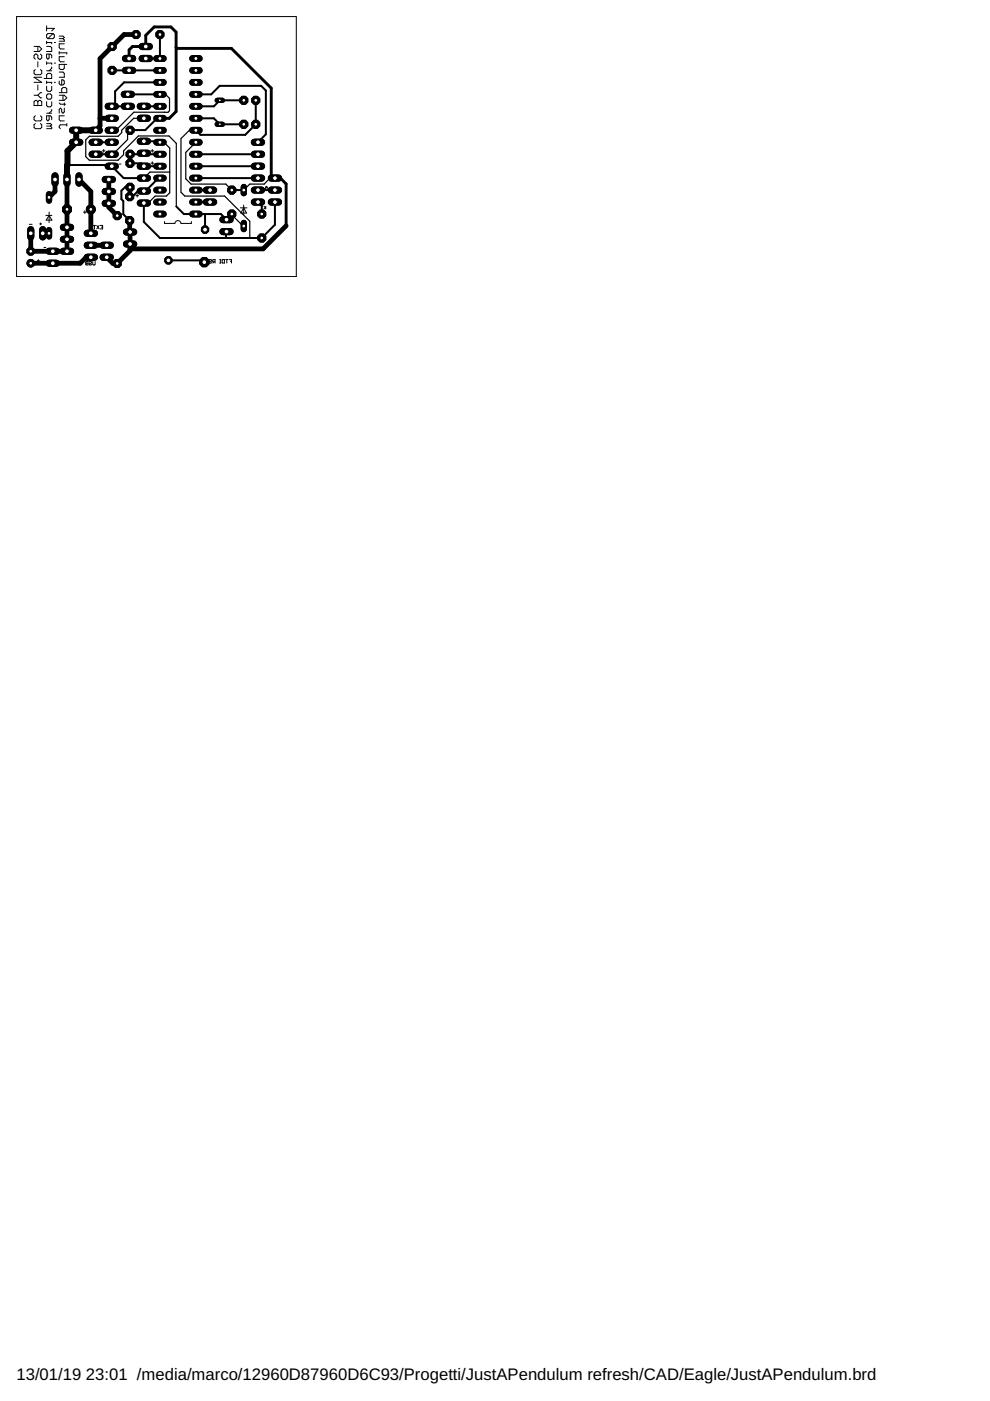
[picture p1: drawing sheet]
<svg xmlns="http://www.w3.org/2000/svg" width="210mm" height="297mm" viewBox="0 0 210 297" stroke-linecap="round" stroke-linejoin="round" font-family="sans-serif">
<defs><g id="words">
<g font-size="3.5">
<text x="3.5" y="292.5">13/01/19</text>
<text x="18.2" y="292.5">23:01 /media/marco/12960D87960D6C93/Progetti/JustAPendulum refresh/CAD/Eagle/JustAPendulum.brd</text>
</g>
</g></defs>
<g fill="none" stroke="#000" stroke-width=".42">
<path d="M23.8 14.9h10.1M33.9 17.5h-7.6l-1.9 1.9v3.1M33.9 7.3v5.1h-3M14.2 38v.1M14.2 35h9.3l2.7 2.8h4.3M20.3 32.7h3.4M20.3 30.2h3.4M23.7 22.5h3.4M27.1 20h6.8M27.6 39.7h-1.1l-.8 .7v1.8l.4 .4v2.8l1.5 1.4M27.6 34.6h2.3l.6 .6h3.4M27.6 32.7h6.3"/>
<path d="M30.5 22.5h3.4M30.5 30h3.2l.2 .2M30.5 32.5l-.3 .2M33.9 25.1h-.6l-2.5 2.5h-3.2M33.9 37.8h-.3l-2.7 2.7h-1.6l-1.2 1.2h-.6M41.5 25.1h3.8l1.3 1.3h5.1M41.5 32.7h13.2M41.5 37.8h13.2M41.5 20h3.3l1.8-1.8h8.8l1 1v9.3l-1.7 1.7M41.5 35.2h13.2M51.7 21.3h-5.1l-1.3 1.2h-3.8M54.2 21.3v5.1l-2.2 2.2h-9.5l-1-1"/>
<path d="M58.3 37.8h.1M35.7 55.2h7.3l.3 .4M37.4 43.8l1.6 1.6h7.8l1.2 1.2 1.1-1.2M41.5 40.3h3M41.5 42.8h3M43.4 45.4l.1 3.3M48 49.1l-.1 1.4M49.1 40.3h2.6M49.1 45.4h.1M54.7 40.3h3.6M54.7 42.8l.8 .8v1.8M58.3 42.8v4.8l-2.8 2.9h-21.6l-3.4-3.4v-4"/>
</g>
<path d="M27.6 27.6l-.5 .6v1.4l-3.2 3.1h-.2M30.5 25.1h-2.2l-2.5 2.5v.5l-.8 .8h-6.1l-.7 .8v3.5l.7 .8h6.1l1.2-1.2v-.8l3.1-3.2h6.5l1.6 1.6v13.4M33.9 30.2h.9l1.2 1.2v9.5l-.7 .7h-2.4l-1.5 1.5h-.9M33.9 20h1.2l.8 .8v2.7l-.3 .3h-7.2l-3.8 3.8h-.9M34.9 23.8h.1M36 36.5h-4.2l-1.3 1.3M41.5 30.2l-2.1 2.1v5.6l1.1 1.1h7.4l1.2 1.3M41.5 27.6h-1.3l-1.8 1.8v11.4l.8 .8h8.4l5.4 5.3v3.6M57.3 37.8l-1.3 1.2h-3l-1.3 1.3M58.3 37.8h.2M49.1 45.4l2.4 2.5h.2" fill="none" stroke="#000" stroke-width=".25"/>
<path d="M28.9 7.3h-2.6l-5.1 5.1v14.3l-.9 .9M11.7 38.1v2.5l-1.3 1.2M14.2 38.1v15.2h-7.7v-3.8M16.7 38.1l2.6 2.5v8.9M21.2 25.1h2.5M23.1 38.1v5.8l1.7 1.8M9.1 49.5h1.3M19.2 54.6h-1l-1.2 1.2h-10.5M19.3 54.5l-.1 .1M19.3 52h3.3M27.5 46.8l.1 6.3-2.8 2.8h-.9l-1.3-1.4M60.7 47.9l-4.9 4.9h-28.2" fill="none" stroke="#000" stroke-width="1"/>
<path d="M27.4 12.4v-1.8l.7-.7h2.8v-2.4l1.8-1.8h3.5l1.1 1.1v16.8l-1.4 1.5h-2M37.3 10.1l.2 .2h11.6l8.4 8.4v18.8l.3 .3M57.3 37.8h2.2l1.2 1.2v8.9" fill="none" stroke="#000" stroke-width=".61"/>
<path d="M20.3 27.6h-4.1v2.6l-1.9 1.8-.1 6" fill="none" stroke="#000" stroke-width="1.3"/>
<path d="M26.6 14.9h1.5" fill="none" stroke="#000" stroke-width="1.5"/>
<circle cx="27.4" cy="14.9" r=".51" fill="#fff" stroke="#000" stroke-width=".21"/>
<path d="M26.6 12.4h1.5" fill="none" stroke="#000" stroke-width="1.5"/>
<circle cx="27.4" cy="12.4" r=".51" fill="#fff" stroke="#000" stroke-width=".21"/>
<path d="M30.1 12.4h1.6" fill="none" stroke="#000" stroke-width="1.5"/>
<circle cx="30.9" cy="12.4" r=".51" fill="#fff" stroke="#000" stroke-width=".21"/>
<path d="M30.1 9.9h1.6" fill="none" stroke="#000" stroke-width="1.5"/>
<circle cx="30.9" cy="9.9" r=".51" fill="#fff" stroke="#000" stroke-width=".21"/>
<circle cx="54.2" cy="21.3" r=".92" fill="#000" stroke="#000" stroke-width=".21"/>
<circle cx="54.2" cy="21.3" r=".4" fill="#fff" stroke="#000" stroke-width=".21"/>
<circle cx="51.7" cy="21.3" r=".92" fill="#000" stroke="#000" stroke-width=".21"/>
<circle cx="51.7" cy="21.3" r=".4" fill="#fff" stroke="#000" stroke-width=".21"/>
<circle cx="54.2" cy="26.4" r=".92" fill="#000" stroke="#000" stroke-width=".21"/>
<circle cx="54.2" cy="26.4" r=".4" fill="#fff" stroke="#000" stroke-width=".21"/>
<circle cx="51.7" cy="26.4" r=".92" fill="#000" stroke="#000" stroke-width=".21"/>
<circle cx="51.7" cy="26.4" r=".4" fill="#fff" stroke="#000" stroke-width=".21"/>
<circle cx="19.3" cy="44.4" r=".95" fill="#000" stroke="#000" stroke-width=".21"/>
<circle cx="19.3" cy="44.4" r=".4" fill="#fff" stroke="#000" stroke-width=".21"/>
<circle cx="14.2" cy="44.4" r="1.03" fill="#000" stroke="#000" stroke-width=".21"/>
<circle cx="14.2" cy="44.4" r=".4" fill="#fff" stroke="#000" stroke-width=".21"/>
<circle cx="6.5" cy="55.8" r=".8" fill="#000" stroke="#000" stroke-width=".21"/>
<circle cx="6.5" cy="55.8" r=".4" fill="#fff" stroke="#000" stroke-width=".21"/>
<circle cx="6.5" cy="53.3" r=".87" fill="#000" stroke="#000" stroke-width=".21"/>
<circle cx="6.5" cy="53.3" r=".4" fill="#fff" stroke="#000" stroke-width=".21"/>
<path d="M19.5 32.7h1.6" fill="none" stroke="#000" stroke-width="1.5"/>
<circle cx="20.3" cy="32.7" r=".51" fill="#fff" stroke="#000" stroke-width=".21"/>
<path d="M19.5 30.2h1.6" fill="none" stroke="#000" stroke-width="1.5"/>
<circle cx="20.3" cy="30.2" r=".51" fill="#fff" stroke="#000" stroke-width=".21"/>
<path d="M19.5 27.6h1.6" fill="none" stroke="#000" stroke-width="1.5"/>
<circle cx="20.3" cy="27.6" r=".51" fill="#fff" stroke="#000" stroke-width=".21"/>
<path d="M51.7 39.6v1.4" fill="none" stroke="#000" stroke-width="1.3"/>
<circle cx="51.7" cy="40.3" r=".4" fill="#fff" stroke="#000" stroke-width=".21"/>
<path d="M51.7 47.3v1.3" fill="none" stroke="#000" stroke-width="1.3"/>
<circle cx="51.7" cy="47.9" r=".4" fill="#fff" stroke="#000" stroke-width=".21"/>
<path d="M10.4 41.2v1.3" fill="none" stroke="#000" stroke-width="1.3"/>
<circle cx="10.4" cy="41.8" r=".4" fill="#fff" stroke="#000" stroke-width=".21"/>
<path d="M10.4 48.8v1.3" fill="none" stroke="#000" stroke-width="1.3"/>
<circle cx="10.4" cy="49.5" r=".4" fill="#fff" stroke="#000" stroke-width=".21"/>
<path d="M15.4 27.6h1.5" fill="none" stroke="#000" stroke-width="1.5"/>
<circle cx="16.2" cy="27.6" r=".51" fill="#fff" stroke="#000" stroke-width=".21"/>
<path d="M15.4 30.2h1.5" fill="none" stroke="#000" stroke-width="1.5"/>
<circle cx="16.2" cy="30.2" r=".51" fill="#fff" stroke="#000" stroke-width=".21"/>
<path d="M11.7 37.3v1.5" fill="none" stroke="#000" stroke-width="1.5"/>
<circle cx="11.7" cy="38.1" r=".51" fill="#fff" stroke="#000" stroke-width=".21"/>
<path d="M14.2 37.3v1.5" fill="none" stroke="#000" stroke-width="1.5"/>
<circle cx="14.2" cy="38.1" r=".51" fill="#fff" stroke="#000" stroke-width=".21"/>
<path d="M16.7 37.3v1.5" fill="none" stroke="#000" stroke-width="1.5"/>
<circle cx="16.7" cy="38.1" r=".51" fill="#fff" stroke="#000" stroke-width=".21"/>
<path d="M29.7 32.5h1.6" fill="none" stroke="#000" stroke-width="1.5"/>
<circle cx="30.5" cy="32.5" r=".51" fill="#fff" stroke="#000" stroke-width=".21"/>
<path d="M29.7 30h1.6" fill="none" stroke="#000" stroke-width="1.5"/>
<circle cx="30.5" cy="30" r=".51" fill="#fff" stroke="#000" stroke-width=".21"/>
<path d="M29.7 35.2h1.6" fill="none" stroke="#000" stroke-width="1.5"/>
<circle cx="30.5" cy="35.2" r=".51" fill="#fff" stroke="#000" stroke-width=".21"/>
<path d="M29.7 37.8h1.6" fill="none" stroke="#000" stroke-width="1.5"/>
<circle cx="30.5" cy="37.8" r=".51" fill="#fff" stroke="#000" stroke-width=".21"/>
<path d="M29.7 40.5h1.6" fill="none" stroke="#000" stroke-width="1.5"/>
<circle cx="30.5" cy="40.5" r=".51" fill="#fff" stroke="#000" stroke-width=".21"/>
<path d="M29.7 43.1h1.6" fill="none" stroke="#000" stroke-width="1.5"/>
<circle cx="30.5" cy="43.1" r=".51" fill="#fff" stroke="#000" stroke-width=".21"/>
<path d="M22.3 43.1h1.5" fill="none" stroke="#000" stroke-width="1.5"/>
<circle cx="23.1" cy="43.1" r=".51" fill="#fff" stroke="#000" stroke-width=".21"/>
<path d="M22.3 40.6h1.5" fill="none" stroke="#000" stroke-width="1.5"/>
<circle cx="23.1" cy="40.6" r=".51" fill="#fff" stroke="#000" stroke-width=".21"/>
<path d="M22.3 38.1h1.5" fill="none" stroke="#000" stroke-width="1.5"/>
<circle cx="23.1" cy="38.1" r=".51" fill="#fff" stroke="#000" stroke-width=".21"/>
<path d="M13.4 48.2h1.6" fill="none" stroke="#000" stroke-width="1.5"/>
<circle cx="14.2" cy="48.2" r=".51" fill="#fff" stroke="#000" stroke-width=".21"/>
<path d="M13.4 50.7h1.6" fill="none" stroke="#000" stroke-width="1.5"/>
<circle cx="14.2" cy="50.7" r=".51" fill="#fff" stroke="#000" stroke-width=".21"/>
<path d="M13.4 53.3h1.6" fill="none" stroke="#000" stroke-width="1.5"/>
<circle cx="14.2" cy="53.3" r=".51" fill="#fff" stroke="#000" stroke-width=".21"/>
<path d="M22.9 22.5h1.5" fill="none" stroke="#000" stroke-width="1.5"/>
<circle cx="23.7" cy="22.5" r=".51" fill="#fff" stroke="#000" stroke-width=".21"/>
<path d="M22.9 25.1h1.5" fill="none" stroke="#000" stroke-width="1.5"/>
<circle cx="23.7" cy="25.1" r=".51" fill="#fff" stroke="#000" stroke-width=".21"/>
<path d="M22.9 27.6h1.5" fill="none" stroke="#000" stroke-width="1.5"/>
<circle cx="23.7" cy="27.6" r=".51" fill="#fff" stroke="#000" stroke-width=".21"/>
<path d="M22.9 30.2h1.5" fill="none" stroke="#000" stroke-width="1.5"/>
<circle cx="23.7" cy="30.2" r=".51" fill="#fff" stroke="#000" stroke-width=".21"/>
<path d="M22.9 32.7h1.5" fill="none" stroke="#000" stroke-width="1.5"/>
<circle cx="23.7" cy="32.7" r=".51" fill="#fff" stroke="#000" stroke-width=".21"/>
<path d="M22.9 35.2h1.5" fill="none" stroke="#000" stroke-width="1.5"/>
<circle cx="23.7" cy="35.2" r=".51" fill="#fff" stroke="#000" stroke-width=".21"/>
<path d="M53.9 42.8h1.6" fill="none" stroke="#000" stroke-width="1.5"/>
<circle cx="54.7" cy="42.8" r=".51" fill="#fff" stroke="#000" stroke-width=".21"/>
<path d="M53.9 40.3h1.6" fill="none" stroke="#000" stroke-width="1.5"/>
<circle cx="54.7" cy="40.3" r=".51" fill="#fff" stroke="#000" stroke-width=".21"/>
<path d="M53.9 37.8h1.6" fill="none" stroke="#000" stroke-width="1.5"/>
<circle cx="54.7" cy="37.8" r=".51" fill="#fff" stroke="#000" stroke-width=".21"/>
<path d="M53.9 35.2h1.6" fill="none" stroke="#000" stroke-width="1.5"/>
<circle cx="54.7" cy="35.2" r=".51" fill="#fff" stroke="#000" stroke-width=".21"/>
<path d="M53.9 32.7h1.6" fill="none" stroke="#000" stroke-width="1.5"/>
<circle cx="54.7" cy="32.7" r=".51" fill="#fff" stroke="#000" stroke-width=".21"/>
<path d="M53.9 30.2h1.6" fill="none" stroke="#000" stroke-width="1.5"/>
<circle cx="54.7" cy="30.2" r=".51" fill="#fff" stroke="#000" stroke-width=".21"/>
<path d="M57.5 42.8h1.6" fill="none" stroke="#000" stroke-width="1.5"/>
<circle cx="58.3" cy="42.8" r=".51" fill="#fff" stroke="#000" stroke-width=".21"/>
<path d="M57.5 40.3h1.6" fill="none" stroke="#000" stroke-width="1.5"/>
<circle cx="58.3" cy="40.3" r=".51" fill="#fff" stroke="#000" stroke-width=".21"/>
<path d="M57.5 37.8h1.6" fill="none" stroke="#000" stroke-width="1.5"/>
<circle cx="58.3" cy="37.8" r=".51" fill="#fff" stroke="#000" stroke-width=".21"/>
<circle cx="49.1" cy="45.4" r=".92" fill="#000" stroke="#000" stroke-width=".21"/>
<circle cx="49.1" cy="45.4" r=".4" fill="#fff" stroke="#000" stroke-width=".21"/>
<circle cx="49.1" cy="40.3" r=".92" fill="#000" stroke="#000" stroke-width=".21"/>
<circle cx="49.1" cy="40.3" r=".4" fill="#fff" stroke="#000" stroke-width=".21"/>
<circle cx="55.5" cy="45.4" r=".92" fill="#000" stroke="#000" stroke-width=".21"/>
<circle cx="55.5" cy="45.4" r=".4" fill="#fff" stroke="#000" stroke-width=".21"/>
<circle cx="55.5" cy="50.5" r=".92" fill="#000" stroke="#000" stroke-width=".21"/>
<circle cx="55.5" cy="50.5" r=".4" fill="#fff" stroke="#000" stroke-width=".21"/>
<circle cx="23.8" cy="14.9" r=".92" fill="#000" stroke="#000" stroke-width=".21"/>
<circle cx="23.8" cy="14.9" r=".4" fill="#fff" stroke="#000" stroke-width=".21"/>
<circle cx="23.8" cy="9.9" r=".92" fill="#000" stroke="#000" stroke-width=".21"/>
<circle cx="23.8" cy="9.9" r=".4" fill="#fff" stroke="#000" stroke-width=".21"/>
<circle cx="33.9" cy="7.3" r=".92" fill="#000" stroke="#000" stroke-width=".21"/>
<circle cx="33.9" cy="7.3" r=".4" fill="#fff" stroke="#000" stroke-width=".21"/>
<circle cx="28.9" cy="7.3" r=".92" fill="#000" stroke="#000" stroke-width=".21"/>
<circle cx="28.9" cy="7.3" r=".4" fill="#fff" stroke="#000" stroke-width=".21"/>
<circle cx="24.8" cy="45.7" r=".92" fill="#000" stroke="#000" stroke-width=".21"/>
<circle cx="24.8" cy="45.7" r=".4" fill="#fff" stroke="#000" stroke-width=".21"/>
<circle cx="24.8" cy="55.9" r=".92" fill="#000" stroke="#000" stroke-width=".21"/>
<circle cx="24.8" cy="55.9" r=".4" fill="#fff" stroke="#000" stroke-width=".21"/>
<path d="M47.3 49.1h1.5" fill="none" stroke="#000" stroke-width="1.5"/>
<circle cx="48" cy="49.1" r=".51" fill="#fff" stroke="#000" stroke-width=".21"/>
<path d="M47.3 46.6h1.5" fill="none" stroke="#000" stroke-width="1.5"/>
<circle cx="48" cy="46.6" r=".51" fill="#fff" stroke="#000" stroke-width=".21"/>
<path d="M43.8 40.3h1.5" fill="none" stroke="#000" stroke-width="1.5"/>
<circle cx="44.5" cy="40.3" r=".51" fill="#fff" stroke="#000" stroke-width=".21"/>
<path d="M43.8 42.8h1.5" fill="none" stroke="#000" stroke-width="1.5"/>
<circle cx="44.5" cy="42.8" r=".51" fill="#fff" stroke="#000" stroke-width=".21"/>
<path d="M40.8 45.4h1.4" fill="none" stroke="#000" stroke-width="1.4"/>
<circle cx="41.5" cy="45.4" r=".42" fill="#fff" stroke="#000" stroke-width=".21"/>
<path d="M40.8 42.8h1.4" fill="none" stroke="#000" stroke-width="1.4"/>
<circle cx="41.5" cy="42.8" r=".42" fill="#fff" stroke="#000" stroke-width=".21"/>
<path d="M40.8 40.3h1.4" fill="none" stroke="#000" stroke-width="1.4"/>
<circle cx="41.5" cy="40.3" r=".42" fill="#fff" stroke="#000" stroke-width=".21"/>
<path d="M40.8 37.8h1.4" fill="none" stroke="#000" stroke-width="1.4"/>
<circle cx="41.5" cy="37.8" r=".42" fill="#fff" stroke="#000" stroke-width=".21"/>
<path d="M40.8 35.2h1.4" fill="none" stroke="#000" stroke-width="1.4"/>
<circle cx="41.5" cy="35.2" r=".42" fill="#fff" stroke="#000" stroke-width=".21"/>
<path d="M40.8 32.7h1.4" fill="none" stroke="#000" stroke-width="1.4"/>
<circle cx="41.5" cy="32.7" r=".42" fill="#fff" stroke="#000" stroke-width=".21"/>
<path d="M40.8 30.2h1.4" fill="none" stroke="#000" stroke-width="1.4"/>
<circle cx="41.5" cy="30.2" r=".42" fill="#fff" stroke="#000" stroke-width=".21"/>
<path d="M40.8 27.6h1.4" fill="none" stroke="#000" stroke-width="1.4"/>
<circle cx="41.5" cy="27.6" r=".42" fill="#fff" stroke="#000" stroke-width=".21"/>
<path d="M40.8 25.1h1.4" fill="none" stroke="#000" stroke-width="1.4"/>
<circle cx="41.5" cy="25.1" r=".42" fill="#fff" stroke="#000" stroke-width=".21"/>
<path d="M40.8 22.5h1.4" fill="none" stroke="#000" stroke-width="1.4"/>
<circle cx="41.5" cy="22.5" r=".42" fill="#fff" stroke="#000" stroke-width=".21"/>
<path d="M40.8 20h1.4" fill="none" stroke="#000" stroke-width="1.4"/>
<circle cx="41.5" cy="20" r=".42" fill="#fff" stroke="#000" stroke-width=".21"/>
<path d="M40.8 17.5h1.4" fill="none" stroke="#000" stroke-width="1.4"/>
<circle cx="41.5" cy="17.5" r=".42" fill="#fff" stroke="#000" stroke-width=".21"/>
<path d="M40.8 14.9h1.4" fill="none" stroke="#000" stroke-width="1.4"/>
<circle cx="41.5" cy="14.9" r=".42" fill="#fff" stroke="#000" stroke-width=".21"/>
<path d="M40.8 12.4h1.4" fill="none" stroke="#000" stroke-width="1.4"/>
<circle cx="41.5" cy="12.4" r=".42" fill="#fff" stroke="#000" stroke-width=".21"/>
<path d="M33.2 12.4h1.4" fill="none" stroke="#000" stroke-width="1.4"/>
<circle cx="33.9" cy="12.4" r=".42" fill="#fff" stroke="#000" stroke-width=".21"/>
<path d="M33.2 14.9h1.4" fill="none" stroke="#000" stroke-width="1.4"/>
<circle cx="33.9" cy="14.9" r=".42" fill="#fff" stroke="#000" stroke-width=".21"/>
<path d="M33.2 17.5h1.4" fill="none" stroke="#000" stroke-width="1.4"/>
<circle cx="33.9" cy="17.5" r=".42" fill="#fff" stroke="#000" stroke-width=".21"/>
<path d="M33.2 20h1.4" fill="none" stroke="#000" stroke-width="1.4"/>
<circle cx="33.9" cy="20" r=".42" fill="#fff" stroke="#000" stroke-width=".21"/>
<path d="M33.2 22.5h1.4" fill="none" stroke="#000" stroke-width="1.4"/>
<circle cx="33.9" cy="22.5" r=".42" fill="#fff" stroke="#000" stroke-width=".21"/>
<path d="M33.2 25.1h1.4" fill="none" stroke="#000" stroke-width="1.4"/>
<circle cx="33.9" cy="25.1" r=".42" fill="#fff" stroke="#000" stroke-width=".21"/>
<path d="M33.2 27.6h1.4" fill="none" stroke="#000" stroke-width="1.4"/>
<circle cx="33.9" cy="27.6" r=".42" fill="#fff" stroke="#000" stroke-width=".21"/>
<path d="M33.2 30.2h1.4" fill="none" stroke="#000" stroke-width="1.4"/>
<circle cx="33.9" cy="30.2" r=".42" fill="#fff" stroke="#000" stroke-width=".21"/>
<path d="M33.2 32.7h1.4" fill="none" stroke="#000" stroke-width="1.4"/>
<circle cx="33.9" cy="32.7" r=".42" fill="#fff" stroke="#000" stroke-width=".21"/>
<path d="M33.2 35.2h1.4" fill="none" stroke="#000" stroke-width="1.4"/>
<circle cx="33.9" cy="35.2" r=".42" fill="#fff" stroke="#000" stroke-width=".21"/>
<path d="M33.2 37.8h1.4" fill="none" stroke="#000" stroke-width="1.4"/>
<circle cx="33.9" cy="37.8" r=".42" fill="#fff" stroke="#000" stroke-width=".21"/>
<path d="M33.2 40.3h1.4" fill="none" stroke="#000" stroke-width="1.4"/>
<circle cx="33.9" cy="40.3" r=".42" fill="#fff" stroke="#000" stroke-width=".21"/>
<path d="M33.2 42.8h1.4" fill="none" stroke="#000" stroke-width="1.4"/>
<circle cx="33.9" cy="42.8" r=".42" fill="#fff" stroke="#000" stroke-width=".21"/>
<path d="M33.2 45.4h1.4" fill="none" stroke="#000" stroke-width="1.4"/>
<circle cx="33.9" cy="45.4" r=".42" fill="#fff" stroke="#000" stroke-width=".21"/>
<path d="M10.4 55.8h1.5" fill="none" stroke="#000" stroke-width="1.5"/>
<circle cx="11.2" cy="55.8" r=".51" fill="#fff" stroke="#000" stroke-width=".21"/>
<path d="M10.4 53.3h1.5" fill="none" stroke="#000" stroke-width="1.5"/>
<circle cx="11.2" cy="53.3" r=".51" fill="#fff" stroke="#000" stroke-width=".21"/>
<path d="M26.8 49.2h1.5" fill="none" stroke="#000" stroke-width="1.5"/>
<circle cx="27.6" cy="49.2" r=".51" fill="#fff" stroke="#000" stroke-width=".21"/>
<path d="M26.8 51.7h1.5" fill="none" stroke="#000" stroke-width="1.5"/>
<circle cx="27.6" cy="51.7" r=".51" fill="#fff" stroke="#000" stroke-width=".21"/>
<path d="M6.5 48.7v1.5" fill="none" stroke="#000" stroke-width="1.5"/>
<circle cx="6.5" cy="49.5" r=".51" fill="#fff" stroke="#000" stroke-width=".21"/>
<path d="M9.1 48.7v1.5" fill="none" stroke="#000" stroke-width="1.5"/>
<circle cx="9.1" cy="49.5" r=".51" fill="#fff" stroke="#000" stroke-width=".21"/>
<path d="M18.5 49.5h1.5" fill="none" stroke="#000" stroke-width="1.5"/>
<circle cx="19.3" cy="49.5" r=".51" fill="#fff" stroke="#000" stroke-width=".21"/>
<path d="M18.5 52h1.5" fill="none" stroke="#000" stroke-width="1.5"/>
<circle cx="19.3" cy="52" r=".51" fill="#fff" stroke="#000" stroke-width=".21"/>
<path d="M18.5 54.5h1.5" fill="none" stroke="#000" stroke-width="1.5"/>
<circle cx="19.3" cy="54.5" r=".51" fill="#fff" stroke="#000" stroke-width=".21"/>
<path d="M46.1 26.4h1.1" fill="none" stroke="#000" stroke-width="1.1"/>
<circle cx="46.6" cy="26.4" r=".3" fill="#fff" stroke="#000" stroke-width=".21"/>
<path d="M46.1 21.3h1.1" fill="none" stroke="#000" stroke-width="1.1"/>
<circle cx="46.6" cy="21.3" r=".3" fill="#fff" stroke="#000" stroke-width=".21"/>
<path d="M29.7 22.5h1.6" fill="none" stroke="#000" stroke-width="1.5"/>
<circle cx="30.5" cy="22.5" r=".51" fill="#fff" stroke="#000" stroke-width=".21"/>
<path d="M29.7 25.1h1.6" fill="none" stroke="#000" stroke-width="1.5"/>
<circle cx="30.5" cy="25.1" r=".51" fill="#fff" stroke="#000" stroke-width=".21"/>
<path d="M26.4 22.5h1.5" fill="none" stroke="#000" stroke-width="1.5"/>
<circle cx="27.1" cy="22.5" r=".51" fill="#fff" stroke="#000" stroke-width=".21"/>
<path d="M26.4 20h1.5" fill="none" stroke="#000" stroke-width="1.5"/>
<circle cx="27.1" cy="20" r=".51" fill="#fff" stroke="#000" stroke-width=".21"/>
<circle cx="27.6" cy="32.7" r=".92" fill="#000" stroke="#000" stroke-width=".21"/>
<circle cx="27.6" cy="32.7" r=".4" fill="#fff" stroke="#000" stroke-width=".21"/>
<circle cx="27.6" cy="27.6" r=".92" fill="#000" stroke="#000" stroke-width=".21"/>
<circle cx="27.6" cy="27.6" r=".4" fill="#fff" stroke="#000" stroke-width=".21"/>
<circle cx="27.6" cy="34.6" r=".92" fill="#000" stroke="#000" stroke-width=".21"/>
<circle cx="27.6" cy="34.6" r=".4" fill="#fff" stroke="#000" stroke-width=".21"/>
<circle cx="27.6" cy="39.7" r=".92" fill="#000" stroke="#000" stroke-width=".21"/>
<circle cx="27.6" cy="39.7" r=".4" fill="#fff" stroke="#000" stroke-width=".21"/>
<circle cx="27.5" cy="41.7" r=".92" fill="#000" stroke="#000" stroke-width=".21"/>
<circle cx="27.5" cy="41.7" r=".4" fill="#fff" stroke="#000" stroke-width=".21"/>
<circle cx="27.5" cy="46.8" r=".92" fill="#000" stroke="#000" stroke-width=".21"/>
<circle cx="27.5" cy="46.8" r=".4" fill="#fff" stroke="#000" stroke-width=".21"/>
<circle cx="43.3" cy="55.6" r="1.05" fill="#000" stroke="#000" stroke-width=".21"/>
<circle cx="43.3" cy="55.6" r=".51" fill="#fff" stroke="#000" stroke-width=".21"/>
<circle cx="43.5" cy="48.7" r=".83" fill="#000" stroke="#000" stroke-width=".21"/>
<circle cx="43.5" cy="48.7" r=".51" fill="#fff" stroke="#000" stroke-width=".21"/>
<circle cx="35.7" cy="55.2" r=".83" fill="#000" stroke="#000" stroke-width=".21"/>
<circle cx="35.7" cy="55.2" r=".51" fill="#fff" stroke="#000" stroke-width=".21"/>
<path d="M21.9 52h1.5" fill="none" stroke="#000" stroke-width="1.5"/>
<circle cx="22.6" cy="52" r=".51" fill="#fff" stroke="#000" stroke-width=".21"/>
<path d="M21.9 54.5h1.5" fill="none" stroke="#000" stroke-width="1.5"/>
<circle cx="22.6" cy="54.5" r=".51" fill="#fff" stroke="#000" stroke-width=".21"/>
<path d="M26.6 14.9h1.5" fill="none" stroke="#000" stroke-width="1.5"/>
<circle cx="27.4" cy="14.9" r=".51" fill="#fff" stroke="#000" stroke-width=".21"/>
<path d="M26.6 12.4h1.5" fill="none" stroke="#000" stroke-width="1.5"/>
<circle cx="27.4" cy="12.4" r=".51" fill="#fff" stroke="#000" stroke-width=".21"/>
<path d="M30.1 12.4h1.6" fill="none" stroke="#000" stroke-width="1.5"/>
<circle cx="30.9" cy="12.4" r=".51" fill="#fff" stroke="#000" stroke-width=".21"/>
<path d="M30.1 9.9h1.6" fill="none" stroke="#000" stroke-width="1.5"/>
<circle cx="30.9" cy="9.9" r=".51" fill="#fff" stroke="#000" stroke-width=".21"/>
<circle cx="54.2" cy="21.3" r=".92" fill="#000" stroke="#000" stroke-width=".21"/>
<circle cx="54.2" cy="21.3" r=".4" fill="#fff" stroke="#000" stroke-width=".21"/>
<circle cx="51.7" cy="21.3" r=".92" fill="#000" stroke="#000" stroke-width=".21"/>
<circle cx="51.7" cy="21.3" r=".4" fill="#fff" stroke="#000" stroke-width=".21"/>
<circle cx="54.2" cy="26.4" r=".92" fill="#000" stroke="#000" stroke-width=".21"/>
<circle cx="54.2" cy="26.4" r=".4" fill="#fff" stroke="#000" stroke-width=".21"/>
<circle cx="51.7" cy="26.4" r=".92" fill="#000" stroke="#000" stroke-width=".21"/>
<circle cx="51.7" cy="26.4" r=".4" fill="#fff" stroke="#000" stroke-width=".21"/>
<circle cx="19.3" cy="44.4" r=".95" fill="#000" stroke="#000" stroke-width=".21"/>
<circle cx="19.3" cy="44.4" r=".4" fill="#fff" stroke="#000" stroke-width=".21"/>
<circle cx="14.2" cy="44.4" r="1.03" fill="#000" stroke="#000" stroke-width=".21"/>
<circle cx="14.2" cy="44.4" r=".4" fill="#fff" stroke="#000" stroke-width=".21"/>
<circle cx="6.5" cy="55.8" r=".8" fill="#000" stroke="#000" stroke-width=".21"/>
<circle cx="6.5" cy="55.8" r=".4" fill="#fff" stroke="#000" stroke-width=".21"/>
<circle cx="6.5" cy="53.3" r=".87" fill="#000" stroke="#000" stroke-width=".21"/>
<circle cx="6.5" cy="53.3" r=".4" fill="#fff" stroke="#000" stroke-width=".21"/>
<path d="M19.5 32.7h1.6" fill="none" stroke="#000" stroke-width="1.5"/>
<circle cx="20.3" cy="32.7" r=".51" fill="#fff" stroke="#000" stroke-width=".21"/>
<path d="M19.5 30.2h1.6" fill="none" stroke="#000" stroke-width="1.5"/>
<circle cx="20.3" cy="30.2" r=".51" fill="#fff" stroke="#000" stroke-width=".21"/>
<path d="M19.5 27.6h1.6" fill="none" stroke="#000" stroke-width="1.5"/>
<circle cx="20.3" cy="27.6" r=".51" fill="#fff" stroke="#000" stroke-width=".21"/>
<path d="M51.7 39.6v1.4" fill="none" stroke="#000" stroke-width="1.3"/>
<circle cx="51.7" cy="40.3" r=".4" fill="#fff" stroke="#000" stroke-width=".21"/>
<path d="M51.7 47.3v1.3" fill="none" stroke="#000" stroke-width="1.3"/>
<circle cx="51.7" cy="47.9" r=".4" fill="#fff" stroke="#000" stroke-width=".21"/>
<path d="M10.4 41.2v1.3" fill="none" stroke="#000" stroke-width="1.3"/>
<circle cx="10.4" cy="41.8" r=".4" fill="#fff" stroke="#000" stroke-width=".21"/>
<path d="M10.4 48.8v1.3" fill="none" stroke="#000" stroke-width="1.3"/>
<circle cx="10.4" cy="49.5" r=".4" fill="#fff" stroke="#000" stroke-width=".21"/>
<path d="M15.4 27.6h1.5" fill="none" stroke="#000" stroke-width="1.5"/>
<circle cx="16.2" cy="27.6" r=".51" fill="#fff" stroke="#000" stroke-width=".21"/>
<path d="M15.4 30.2h1.5" fill="none" stroke="#000" stroke-width="1.5"/>
<circle cx="16.2" cy="30.2" r=".51" fill="#fff" stroke="#000" stroke-width=".21"/>
<path d="M11.7 37.3v1.5" fill="none" stroke="#000" stroke-width="1.5"/>
<circle cx="11.7" cy="38.1" r=".51" fill="#fff" stroke="#000" stroke-width=".21"/>
<path d="M14.2 37.3v1.5" fill="none" stroke="#000" stroke-width="1.5"/>
<circle cx="14.2" cy="38.1" r=".51" fill="#fff" stroke="#000" stroke-width=".21"/>
<path d="M16.7 37.3v1.5" fill="none" stroke="#000" stroke-width="1.5"/>
<circle cx="16.7" cy="38.1" r=".51" fill="#fff" stroke="#000" stroke-width=".21"/>
<path d="M29.7 32.5h1.6" fill="none" stroke="#000" stroke-width="1.5"/>
<circle cx="30.5" cy="32.5" r=".51" fill="#fff" stroke="#000" stroke-width=".21"/>
<path d="M29.7 30h1.6" fill="none" stroke="#000" stroke-width="1.5"/>
<circle cx="30.5" cy="30" r=".51" fill="#fff" stroke="#000" stroke-width=".21"/>
<path d="M29.7 35.2h1.6" fill="none" stroke="#000" stroke-width="1.5"/>
<circle cx="30.5" cy="35.2" r=".51" fill="#fff" stroke="#000" stroke-width=".21"/>
<path d="M29.7 37.8h1.6" fill="none" stroke="#000" stroke-width="1.5"/>
<circle cx="30.5" cy="37.8" r=".51" fill="#fff" stroke="#000" stroke-width=".21"/>
<path d="M29.7 40.5h1.6" fill="none" stroke="#000" stroke-width="1.5"/>
<circle cx="30.5" cy="40.5" r=".51" fill="#fff" stroke="#000" stroke-width=".21"/>
<path d="M29.7 43.1h1.6" fill="none" stroke="#000" stroke-width="1.5"/>
<circle cx="30.5" cy="43.1" r=".51" fill="#fff" stroke="#000" stroke-width=".21"/>
<path d="M22.3 43.1h1.5" fill="none" stroke="#000" stroke-width="1.5"/>
<circle cx="23.1" cy="43.1" r=".51" fill="#fff" stroke="#000" stroke-width=".21"/>
<path d="M22.3 40.6h1.5" fill="none" stroke="#000" stroke-width="1.5"/>
<circle cx="23.1" cy="40.6" r=".51" fill="#fff" stroke="#000" stroke-width=".21"/>
<path d="M22.3 38.1h1.5" fill="none" stroke="#000" stroke-width="1.5"/>
<circle cx="23.1" cy="38.1" r=".51" fill="#fff" stroke="#000" stroke-width=".21"/>
<path d="M13.4 48.2h1.6" fill="none" stroke="#000" stroke-width="1.5"/>
<circle cx="14.2" cy="48.2" r=".51" fill="#fff" stroke="#000" stroke-width=".21"/>
<path d="M13.4 50.7h1.6" fill="none" stroke="#000" stroke-width="1.5"/>
<circle cx="14.2" cy="50.7" r=".51" fill="#fff" stroke="#000" stroke-width=".21"/>
<path d="M13.4 53.3h1.6" fill="none" stroke="#000" stroke-width="1.5"/>
<circle cx="14.2" cy="53.3" r=".51" fill="#fff" stroke="#000" stroke-width=".21"/>
<path d="M22.9 22.5h1.5" fill="none" stroke="#000" stroke-width="1.5"/>
<circle cx="23.7" cy="22.5" r=".51" fill="#fff" stroke="#000" stroke-width=".21"/>
<path d="M22.9 25.1h1.5" fill="none" stroke="#000" stroke-width="1.5"/>
<circle cx="23.7" cy="25.1" r=".51" fill="#fff" stroke="#000" stroke-width=".21"/>
<path d="M22.9 27.6h1.5" fill="none" stroke="#000" stroke-width="1.5"/>
<circle cx="23.7" cy="27.6" r=".51" fill="#fff" stroke="#000" stroke-width=".21"/>
<path d="M22.9 30.2h1.5" fill="none" stroke="#000" stroke-width="1.5"/>
<circle cx="23.7" cy="30.2" r=".51" fill="#fff" stroke="#000" stroke-width=".21"/>
<path d="M22.9 32.7h1.5" fill="none" stroke="#000" stroke-width="1.5"/>
<circle cx="23.7" cy="32.7" r=".51" fill="#fff" stroke="#000" stroke-width=".21"/>
<path d="M22.9 35.2h1.5" fill="none" stroke="#000" stroke-width="1.5"/>
<circle cx="23.7" cy="35.2" r=".51" fill="#fff" stroke="#000" stroke-width=".21"/>
<path d="M53.9 42.8h1.6" fill="none" stroke="#000" stroke-width="1.5"/>
<circle cx="54.7" cy="42.8" r=".51" fill="#fff" stroke="#000" stroke-width=".21"/>
<path d="M53.9 40.3h1.6" fill="none" stroke="#000" stroke-width="1.5"/>
<circle cx="54.7" cy="40.3" r=".51" fill="#fff" stroke="#000" stroke-width=".21"/>
<path d="M53.9 37.8h1.6" fill="none" stroke="#000" stroke-width="1.5"/>
<circle cx="54.7" cy="37.8" r=".51" fill="#fff" stroke="#000" stroke-width=".21"/>
<path d="M53.9 35.2h1.6" fill="none" stroke="#000" stroke-width="1.5"/>
<circle cx="54.7" cy="35.2" r=".51" fill="#fff" stroke="#000" stroke-width=".21"/>
<path d="M53.9 32.7h1.6" fill="none" stroke="#000" stroke-width="1.5"/>
<circle cx="54.7" cy="32.7" r=".51" fill="#fff" stroke="#000" stroke-width=".21"/>
<path d="M53.9 30.2h1.6" fill="none" stroke="#000" stroke-width="1.5"/>
<circle cx="54.7" cy="30.2" r=".51" fill="#fff" stroke="#000" stroke-width=".21"/>
<path d="M57.5 42.8h1.6" fill="none" stroke="#000" stroke-width="1.5"/>
<circle cx="58.3" cy="42.8" r=".51" fill="#fff" stroke="#000" stroke-width=".21"/>
<path d="M57.5 40.3h1.6" fill="none" stroke="#000" stroke-width="1.5"/>
<circle cx="58.3" cy="40.3" r=".51" fill="#fff" stroke="#000" stroke-width=".21"/>
<path d="M57.5 37.8h1.6" fill="none" stroke="#000" stroke-width="1.5"/>
<circle cx="58.3" cy="37.8" r=".51" fill="#fff" stroke="#000" stroke-width=".21"/>
<circle cx="49.1" cy="45.4" r=".92" fill="#000" stroke="#000" stroke-width=".21"/>
<circle cx="49.1" cy="45.4" r=".4" fill="#fff" stroke="#000" stroke-width=".21"/>
<circle cx="49.1" cy="40.3" r=".92" fill="#000" stroke="#000" stroke-width=".21"/>
<circle cx="49.1" cy="40.3" r=".4" fill="#fff" stroke="#000" stroke-width=".21"/>
<circle cx="55.5" cy="45.4" r=".92" fill="#000" stroke="#000" stroke-width=".21"/>
<circle cx="55.5" cy="45.4" r=".4" fill="#fff" stroke="#000" stroke-width=".21"/>
<circle cx="55.5" cy="50.5" r=".92" fill="#000" stroke="#000" stroke-width=".21"/>
<circle cx="55.5" cy="50.5" r=".4" fill="#fff" stroke="#000" stroke-width=".21"/>
<circle cx="23.8" cy="14.9" r=".92" fill="#000" stroke="#000" stroke-width=".21"/>
<circle cx="23.8" cy="14.9" r=".4" fill="#fff" stroke="#000" stroke-width=".21"/>
<circle cx="23.8" cy="9.9" r=".92" fill="#000" stroke="#000" stroke-width=".21"/>
<circle cx="23.8" cy="9.9" r=".4" fill="#fff" stroke="#000" stroke-width=".21"/>
<circle cx="33.9" cy="7.3" r=".92" fill="#000" stroke="#000" stroke-width=".21"/>
<circle cx="33.9" cy="7.3" r=".4" fill="#fff" stroke="#000" stroke-width=".21"/>
<circle cx="28.9" cy="7.3" r=".92" fill="#000" stroke="#000" stroke-width=".21"/>
<circle cx="28.9" cy="7.3" r=".4" fill="#fff" stroke="#000" stroke-width=".21"/>
<circle cx="24.8" cy="45.7" r=".92" fill="#000" stroke="#000" stroke-width=".21"/>
<circle cx="24.8" cy="45.7" r=".4" fill="#fff" stroke="#000" stroke-width=".21"/>
<circle cx="24.8" cy="55.9" r=".92" fill="#000" stroke="#000" stroke-width=".21"/>
<circle cx="24.8" cy="55.9" r=".4" fill="#fff" stroke="#000" stroke-width=".21"/>
<path d="M47.3 49.1h1.5" fill="none" stroke="#000" stroke-width="1.5"/>
<circle cx="48" cy="49.1" r=".51" fill="#fff" stroke="#000" stroke-width=".21"/>
<path d="M47.3 46.6h1.5" fill="none" stroke="#000" stroke-width="1.5"/>
<circle cx="48" cy="46.6" r=".51" fill="#fff" stroke="#000" stroke-width=".21"/>
<path d="M43.8 40.3h1.5" fill="none" stroke="#000" stroke-width="1.5"/>
<circle cx="44.5" cy="40.3" r=".51" fill="#fff" stroke="#000" stroke-width=".21"/>
<path d="M43.8 42.8h1.5" fill="none" stroke="#000" stroke-width="1.5"/>
<circle cx="44.5" cy="42.8" r=".51" fill="#fff" stroke="#000" stroke-width=".21"/>
<path d="M40.8 45.4h1.4" fill="none" stroke="#000" stroke-width="1.4"/>
<circle cx="41.5" cy="45.4" r=".42" fill="#fff" stroke="#000" stroke-width=".21"/>
<path d="M40.8 42.8h1.4" fill="none" stroke="#000" stroke-width="1.4"/>
<circle cx="41.5" cy="42.8" r=".42" fill="#fff" stroke="#000" stroke-width=".21"/>
<path d="M40.8 40.3h1.4" fill="none" stroke="#000" stroke-width="1.4"/>
<circle cx="41.5" cy="40.3" r=".42" fill="#fff" stroke="#000" stroke-width=".21"/>
<path d="M40.8 37.8h1.4" fill="none" stroke="#000" stroke-width="1.4"/>
<circle cx="41.5" cy="37.8" r=".42" fill="#fff" stroke="#000" stroke-width=".21"/>
<path d="M40.8 35.2h1.4" fill="none" stroke="#000" stroke-width="1.4"/>
<circle cx="41.5" cy="35.2" r=".42" fill="#fff" stroke="#000" stroke-width=".21"/>
<path d="M40.8 32.7h1.4" fill="none" stroke="#000" stroke-width="1.4"/>
<circle cx="41.5" cy="32.7" r=".42" fill="#fff" stroke="#000" stroke-width=".21"/>
<path d="M40.8 30.2h1.4" fill="none" stroke="#000" stroke-width="1.4"/>
<circle cx="41.5" cy="30.2" r=".42" fill="#fff" stroke="#000" stroke-width=".21"/>
<path d="M40.8 27.6h1.4" fill="none" stroke="#000" stroke-width="1.4"/>
<circle cx="41.5" cy="27.6" r=".42" fill="#fff" stroke="#000" stroke-width=".21"/>
<path d="M40.8 25.1h1.4" fill="none" stroke="#000" stroke-width="1.4"/>
<circle cx="41.5" cy="25.1" r=".42" fill="#fff" stroke="#000" stroke-width=".21"/>
<path d="M40.8 22.5h1.4" fill="none" stroke="#000" stroke-width="1.4"/>
<circle cx="41.5" cy="22.5" r=".42" fill="#fff" stroke="#000" stroke-width=".21"/>
<path d="M40.8 20h1.4" fill="none" stroke="#000" stroke-width="1.4"/>
<circle cx="41.5" cy="20" r=".42" fill="#fff" stroke="#000" stroke-width=".21"/>
<path d="M40.8 17.5h1.4" fill="none" stroke="#000" stroke-width="1.4"/>
<circle cx="41.5" cy="17.5" r=".42" fill="#fff" stroke="#000" stroke-width=".21"/>
<path d="M40.8 14.9h1.4" fill="none" stroke="#000" stroke-width="1.4"/>
<circle cx="41.5" cy="14.9" r=".42" fill="#fff" stroke="#000" stroke-width=".21"/>
<path d="M40.8 12.4h1.4" fill="none" stroke="#000" stroke-width="1.4"/>
<circle cx="41.5" cy="12.4" r=".42" fill="#fff" stroke="#000" stroke-width=".21"/>
<path d="M33.2 12.4h1.4" fill="none" stroke="#000" stroke-width="1.4"/>
<circle cx="33.9" cy="12.4" r=".42" fill="#fff" stroke="#000" stroke-width=".21"/>
<path d="M33.2 14.9h1.4" fill="none" stroke="#000" stroke-width="1.4"/>
<circle cx="33.9" cy="14.9" r=".42" fill="#fff" stroke="#000" stroke-width=".21"/>
<path d="M33.2 17.5h1.4" fill="none" stroke="#000" stroke-width="1.4"/>
<circle cx="33.9" cy="17.5" r=".42" fill="#fff" stroke="#000" stroke-width=".21"/>
<path d="M33.2 20h1.4" fill="none" stroke="#000" stroke-width="1.4"/>
<circle cx="33.9" cy="20" r=".42" fill="#fff" stroke="#000" stroke-width=".21"/>
<path d="M33.2 22.5h1.4" fill="none" stroke="#000" stroke-width="1.4"/>
<circle cx="33.9" cy="22.5" r=".42" fill="#fff" stroke="#000" stroke-width=".21"/>
<path d="M33.2 25.1h1.4" fill="none" stroke="#000" stroke-width="1.4"/>
<circle cx="33.9" cy="25.1" r=".42" fill="#fff" stroke="#000" stroke-width=".21"/>
<path d="M33.2 27.6h1.4" fill="none" stroke="#000" stroke-width="1.4"/>
<circle cx="33.9" cy="27.6" r=".42" fill="#fff" stroke="#000" stroke-width=".21"/>
<path d="M33.2 30.2h1.4" fill="none" stroke="#000" stroke-width="1.4"/>
<circle cx="33.9" cy="30.2" r=".42" fill="#fff" stroke="#000" stroke-width=".21"/>
<path d="M33.2 32.7h1.4" fill="none" stroke="#000" stroke-width="1.4"/>
<circle cx="33.9" cy="32.7" r=".42" fill="#fff" stroke="#000" stroke-width=".21"/>
<path d="M33.2 35.2h1.4" fill="none" stroke="#000" stroke-width="1.4"/>
<circle cx="33.9" cy="35.2" r=".42" fill="#fff" stroke="#000" stroke-width=".21"/>
<path d="M33.2 37.8h1.4" fill="none" stroke="#000" stroke-width="1.4"/>
<circle cx="33.9" cy="37.8" r=".42" fill="#fff" stroke="#000" stroke-width=".21"/>
<path d="M33.2 40.3h1.4" fill="none" stroke="#000" stroke-width="1.4"/>
<circle cx="33.9" cy="40.3" r=".42" fill="#fff" stroke="#000" stroke-width=".21"/>
<path d="M33.2 42.8h1.4" fill="none" stroke="#000" stroke-width="1.4"/>
<circle cx="33.9" cy="42.8" r=".42" fill="#fff" stroke="#000" stroke-width=".21"/>
<path d="M33.2 45.4h1.4" fill="none" stroke="#000" stroke-width="1.4"/>
<circle cx="33.9" cy="45.4" r=".42" fill="#fff" stroke="#000" stroke-width=".21"/>
<path d="M10.4 55.8h1.5" fill="none" stroke="#000" stroke-width="1.5"/>
<circle cx="11.2" cy="55.8" r=".51" fill="#fff" stroke="#000" stroke-width=".21"/>
<path d="M10.4 53.3h1.5" fill="none" stroke="#000" stroke-width="1.5"/>
<circle cx="11.2" cy="53.3" r=".51" fill="#fff" stroke="#000" stroke-width=".21"/>
<path d="M26.8 49.2h1.5" fill="none" stroke="#000" stroke-width="1.5"/>
<circle cx="27.6" cy="49.2" r=".51" fill="#fff" stroke="#000" stroke-width=".21"/>
<path d="M26.8 51.7h1.5" fill="none" stroke="#000" stroke-width="1.5"/>
<circle cx="27.6" cy="51.7" r=".51" fill="#fff" stroke="#000" stroke-width=".21"/>
<path d="M6.5 48.7v1.5" fill="none" stroke="#000" stroke-width="1.5"/>
<circle cx="6.5" cy="49.5" r=".51" fill="#fff" stroke="#000" stroke-width=".21"/>
<path d="M9.1 48.7v1.5" fill="none" stroke="#000" stroke-width="1.5"/>
<circle cx="9.1" cy="49.5" r=".51" fill="#fff" stroke="#000" stroke-width=".21"/>
<path d="M18.5 49.5h1.5" fill="none" stroke="#000" stroke-width="1.5"/>
<circle cx="19.3" cy="49.5" r=".51" fill="#fff" stroke="#000" stroke-width=".21"/>
<path d="M18.5 52h1.5" fill="none" stroke="#000" stroke-width="1.5"/>
<circle cx="19.3" cy="52" r=".51" fill="#fff" stroke="#000" stroke-width=".21"/>
<path d="M18.5 54.5h1.5" fill="none" stroke="#000" stroke-width="1.5"/>
<circle cx="19.3" cy="54.5" r=".51" fill="#fff" stroke="#000" stroke-width=".21"/>
<path d="M46.1 26.4h1.1" fill="none" stroke="#000" stroke-width="1.1"/>
<circle cx="46.6" cy="26.4" r=".3" fill="#fff" stroke="#000" stroke-width=".21"/>
<path d="M46.1 21.3h1.1" fill="none" stroke="#000" stroke-width="1.1"/>
<circle cx="46.6" cy="21.3" r=".3" fill="#fff" stroke="#000" stroke-width=".21"/>
<path d="M29.7 22.5h1.6" fill="none" stroke="#000" stroke-width="1.5"/>
<circle cx="30.5" cy="22.5" r=".51" fill="#fff" stroke="#000" stroke-width=".21"/>
<path d="M29.7 25.1h1.6" fill="none" stroke="#000" stroke-width="1.5"/>
<circle cx="30.5" cy="25.1" r=".51" fill="#fff" stroke="#000" stroke-width=".21"/>
<path d="M26.4 22.5h1.5" fill="none" stroke="#000" stroke-width="1.5"/>
<circle cx="27.1" cy="22.5" r=".51" fill="#fff" stroke="#000" stroke-width=".21"/>
<path d="M26.4 20h1.5" fill="none" stroke="#000" stroke-width="1.5"/>
<circle cx="27.1" cy="20" r=".51" fill="#fff" stroke="#000" stroke-width=".21"/>
<circle cx="27.6" cy="32.7" r=".92" fill="#000" stroke="#000" stroke-width=".21"/>
<circle cx="27.6" cy="32.7" r=".4" fill="#fff" stroke="#000" stroke-width=".21"/>
<circle cx="27.6" cy="27.6" r=".92" fill="#000" stroke="#000" stroke-width=".21"/>
<circle cx="27.6" cy="27.6" r=".4" fill="#fff" stroke="#000" stroke-width=".21"/>
<circle cx="27.6" cy="34.6" r=".92" fill="#000" stroke="#000" stroke-width=".21"/>
<circle cx="27.6" cy="34.6" r=".4" fill="#fff" stroke="#000" stroke-width=".21"/>
<circle cx="27.6" cy="39.7" r=".92" fill="#000" stroke="#000" stroke-width=".21"/>
<circle cx="27.6" cy="39.7" r=".4" fill="#fff" stroke="#000" stroke-width=".21"/>
<circle cx="27.5" cy="41.7" r=".92" fill="#000" stroke="#000" stroke-width=".21"/>
<circle cx="27.5" cy="41.7" r=".4" fill="#fff" stroke="#000" stroke-width=".21"/>
<circle cx="27.5" cy="46.8" r=".92" fill="#000" stroke="#000" stroke-width=".21"/>
<circle cx="27.5" cy="46.8" r=".4" fill="#fff" stroke="#000" stroke-width=".21"/>
<circle cx="43.3" cy="55.6" r="1.05" fill="#000" stroke="#000" stroke-width=".21"/>
<circle cx="43.3" cy="55.6" r=".51" fill="#fff" stroke="#000" stroke-width=".21"/>
<circle cx="43.5" cy="48.7" r=".83" fill="#000" stroke="#000" stroke-width=".21"/>
<circle cx="43.5" cy="48.7" r=".51" fill="#fff" stroke="#000" stroke-width=".21"/>
<circle cx="35.7" cy="55.2" r=".83" fill="#000" stroke="#000" stroke-width=".21"/>
<circle cx="35.7" cy="55.2" r=".51" fill="#fff" stroke="#000" stroke-width=".21"/>
<path d="M21.9 52h1.5" fill="none" stroke="#000" stroke-width="1.5"/>
<circle cx="22.6" cy="52" r=".51" fill="#fff" stroke="#000" stroke-width=".21"/>
<path d="M21.9 54.5h1.5" fill="none" stroke="#000" stroke-width="1.5"/>
<circle cx="22.6" cy="54.5" r=".51" fill="#fff" stroke="#000" stroke-width=".21"/>
<g fill="none" stroke="#000" stroke-width=".21">
<path d="M3.5 3.5h59.3v55.1h-59.3zM7.2 9.8h1.1l.5 .6-.5 .5h-1.1M7.5 14.8l-.3 .2v.6l.3 .2h1.1l.2-.2v-.6l-.2-.2M8 9.8v1.1M8 13.1v1.1M8 18v1.1M8.6 11.5l.2 .2v.6l-.2 .3h-.3l-.3-.3v-.6l-.3-.2h-.2l-.3 .2v.6l.3 .3M8.8 19.6h-.2l-.6 .6M8.8 16.4h-1.6l1.6 1.1h-1.6M9.3 16.6h1.7v-.8l-.3-.2h-.5l-.3 .2v.8M9.9 9h1.1v.3M9.9 9.8h.8l.3 .3v.8h-1.1"/>
<path d="M9.9 13.4h1.1v.3M9.9 17.5h1.1v.2M9.9 18.3v.8l.3 .3h.5l.3-.3v-.8M9.9 5.5v1.1M9.9 8.7v.6M9.9 13.1v.6M9.9 17.2v.5M9.9 15h1.1M9.9 6h1.6l-.5 .6M10.4 11.5v.8l-.2 .3-.3-.3v-.8h.8l.3 .2v.6M11 14.2v.3l-.6 .5M11.2 7.1l.3 .3v.5l-.3 .3h-1"/>
<path d="M11.2 7.1h-1l-.3 .3v.5l.3 .3M11.2 7.1l-1 1.1M11.5 17.5h.3M11.5 13.4h.3M11.5 9h.3M12.6 10.9v.6M12.6 17.2v.5l.2 .3h.6l.2-.3v-.5l-.2-.3h-.3v1.1M12.6 11.2h1.6v.3M12.6 19.6h1.6v-.8l-.3-.2h-.5l-.3 .2v.8M12.6 15.3h.8l.2 .3v.8h-1M12.6 8.2h.8M12.6 7.7h.8l.2 .2-.2 .3"/>
<path d="M13.4 8.2l.2 .3v.2h-1M13.6 9.3h-1v.8l.2 .3h.8M13.6 12h-1v.8l.2 .3h.8M13.6 13.7v.8l-.2 .2h-.6l-.2-.2v-.8h1.6M7.2 20.2h.8M7.5 24.6l-.3 .2v.6l.3 .2h1.1l.2-.2v-.6l-.2-.2M7.5 26.2l-.3 .3v.5l.3 .3h1.1l.2-.3v-.5l-.2-.3M7.5 21.3h.2l.3 .3 .3-.3h.3l.2 .3v.8h-1.6v-.8zM8 21.6v.8M8 20.2l.6 .5h.2M9.9 20.2l.3-.3h.5l.3 .3v.5l-.3 .3h-.5l-.3-.3zM9.9 21.6v.8l.3 .2h.5l.3-.2v-.8"/>
<path d="M9.9 26.7h.8M9.9 26.2h.8l.3 .3-.3 .2M9.9 24h1.1M10.4 24.6v.8l-.2 .2-.3-.2v-.8h.8l.3 .2v.6M10.7 26.7l.3 .3v.3h-1.1M11 23.2v.3l-.6 .5M12.6 21.8l.2 .3h1.1M12.6 20.2h1l.6 .5-.6 .6h-1M13.4 20.2v1.1M13.6 22.9v.8l-.2 .3-.3-.3v-.5l-.3-.3-.2 .3v.8M13.6 24.6h-1v.8l.2 .2h.8M13.6 21.8v.6"/>
<path d="M14.2 26.5h-1.4l-.2 .2v.3l.2 .3M14.2 26.2v.5M21.7 32h.6M22 31.7v.6M25.3 34.8h.4M32 32h.6M32 34.6h.6M32.3 31.7v.6M32.3 34.3v.6M56.3 39.8h.4M6.2 47.6h.6M7.9 55.3h.4"/>
<path d="M8.1 55.1v.4M8.4 47.5h.4M8.6 47.3v.4M9.3 52.5h.4M9.7 45.7h1.3M10.4 45v2.2M10.4 45.7l.6 1h-1.2zM17.7 45h.6M18 44.7v.6M18.3 55.4h.4v.8l-.5-.2zM18.3 55.8h.4M18.9 55.6l.4-.2 .1 .3-.4 .1-.1 .2 .1 .2 .4-.2"/>
<path d="M19.7 55.4l.1 .8 .4-.2v-.6M19.8 47.8h.5M20 47.8v.7M20.5 47.8l.5 .7M21 47.8l-.5 .7M21.3 47.8h.5v.7h-.5M21.5 48.2h.3M28.8 41.5h.6M29.1 41.2v.6M34.9 47v.4h2.2a.65 .65 0 0 1 .6-.6 .65 .65 0 0 1 .7 .6h2.2v-.4M43.6 55h.5M43.9 55v.8"/>
<path d="M44.4 55.2l.1-.2 .4 .2-.2 .2-.3 .1 .1 .3 .4-.2M45.4 55.5l-.3 .3M45.6 55.5l-.5-.1 .1-.4h.4v.8M46.6 55h.2M46.6 55.8h.2M46.7 55v.8M47.2 55h.4v.8l-.5-.2zM47.9 55h.4M48.1 55v.8M48.6 55h.5v.8M48.8 55.4h.3M51 44.1h1.4"/>
<path d="M51.7 43.5v2.1M51.7 44.1l.6 1.1h-1.2zM56 43.7l.3 .4M56.2 44l-.2 .3M56.3 40l.2-.5 .2 .2v.3M56.3 43.7v.6"/>
</g>
<use href="#words"/>
</svg>
